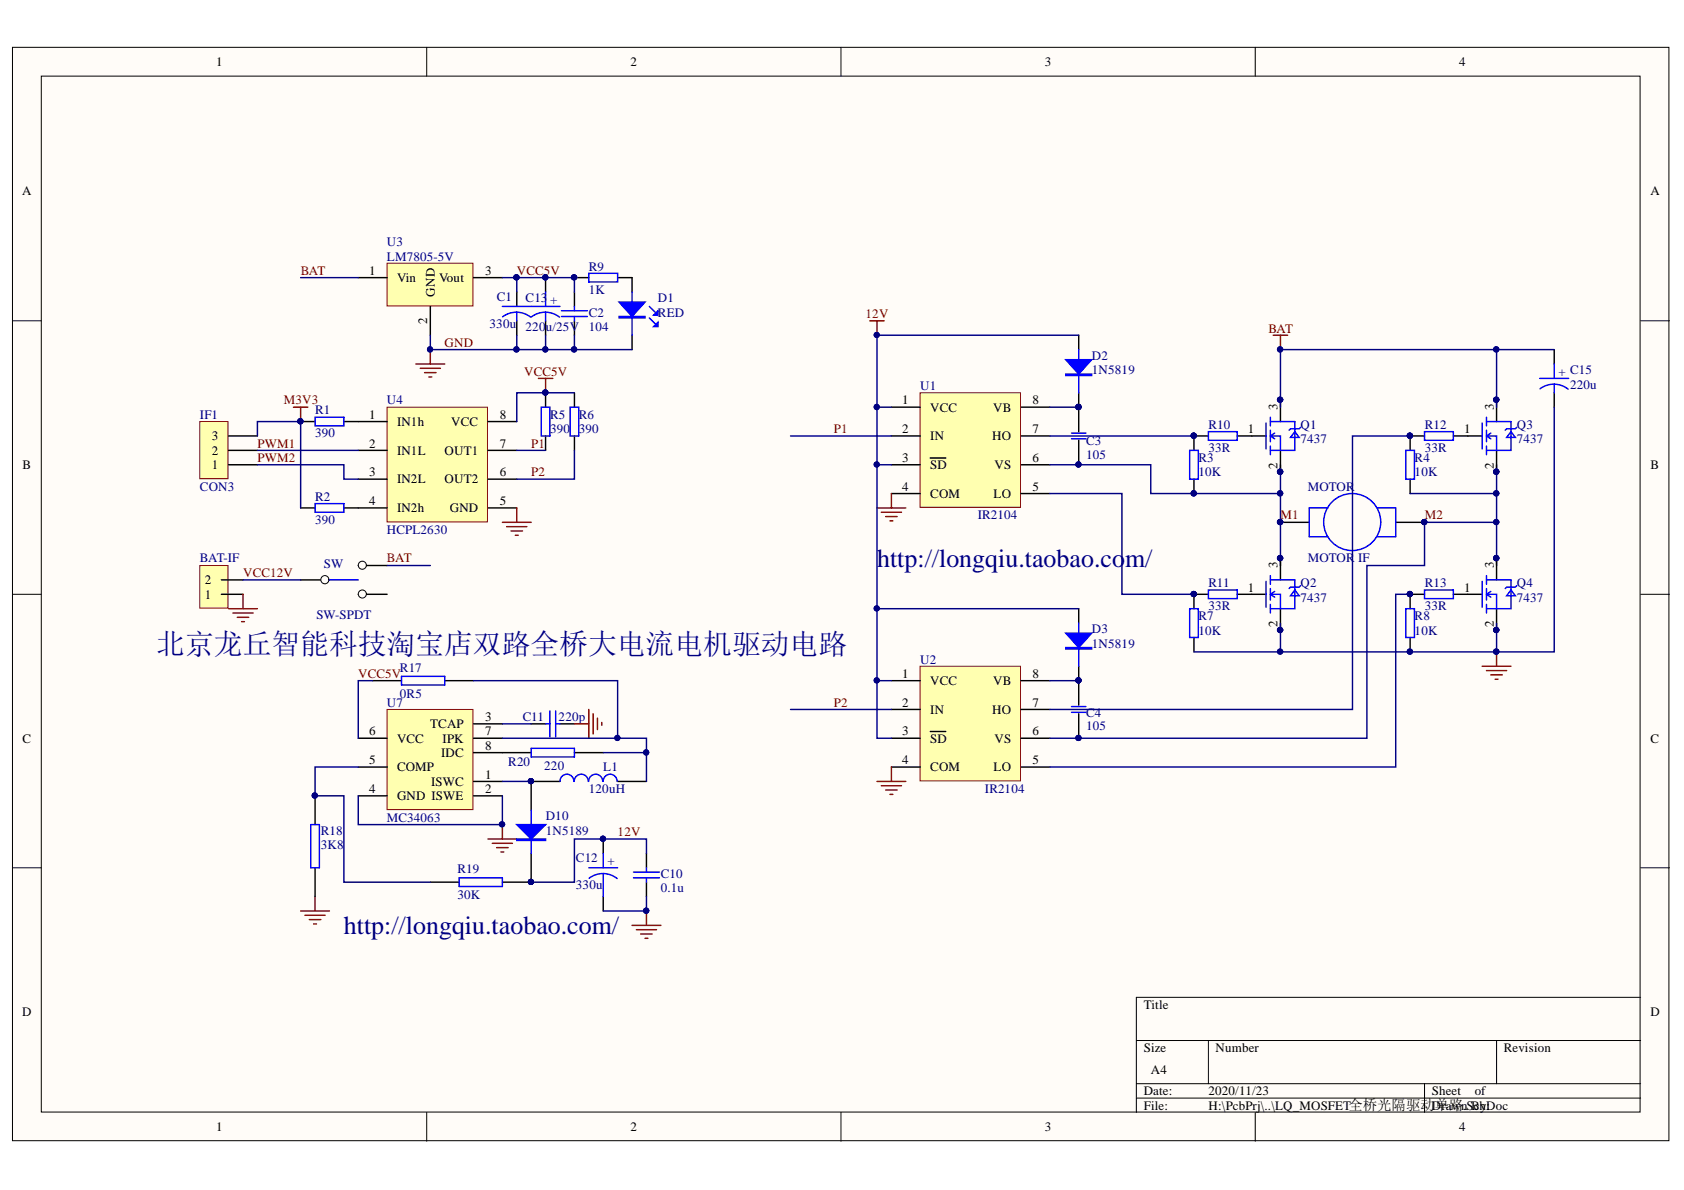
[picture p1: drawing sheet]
<svg xmlns="http://www.w3.org/2000/svg" width="297mm" height="210mm" viewBox="0 0 297 210" stroke-linecap="round" stroke-linejoin="round" font-family="sans-serif">
<defs><g id="words">
<text font-size="5.1" fill="#000080" x="27.6" y="115.3">北京龙丘智能科技淘宝店双路全桥大电流电机驱动电路</text>
<g font-size="4.6" fill="#000080">
<text x="154.7" y="100.1">http://longqiu.taobao.com/</text>
<text x="60.6" y="164.8">http://longqiu.taobao.com/</text>
</g>
<g font-size="2.3">
<text x="38.1" y="11.7">1</text>
<text x="111.2" y="11.7">2</text>
<text x="184.3" y="11.7">3</text>
<text x="257.4" y="11.7">4</text>
<text x="3.9" y="34.5">A</text>
<text x="291.1" y="34.5">A</text>
<text x="65.1" y="48.5">1</text>
<text x="70" y="49.8">Vin</text>
<text x="76.7" y="52.3" transform="rotate(-90 76.7 52.3)">GND</text>
<text x="77.5" y="49.8">Vout</text>
<text x="85.6" y="48.5">3</text>
<text x="75.4" y="57.2" transform="rotate(-90 75.4 57.2)">2</text>
<text x="159.1" y="71.3">1</text>
<text x="182.1" y="71.3">8</text>
<text x="37.4" y="77.7">3</text>
<text x="65.1" y="73.9">1</text>
<text x="70" y="75.1">IN1h</text>
<text x="79.6" y="75.1">VCC</text>
<text x="88.1" y="73.9">8</text>
<text x="159.1" y="76.4">2</text>
<text x="164.1" y="72.6">VCC</text>
<text x="164.1" y="77.7">IN</text>
<text x="175" y="77.7">HO</text>
<text x="175.2" y="72.6">VB</text>
<text x="182.1" y="76.4">7</text>
<text x="220.1" y="76.4">1</text>
<text x="225.3" y="72.3" transform="rotate(-90 225.3 72.3)">3</text>
<text x="258.2" y="76.4">1</text>
<text x="263.5" y="72.3" transform="rotate(-90 263.5 72.3)">3</text>
<text x="4" y="82.7">B</text>
<text x="37.4" y="82.7">1</text>
<text x="37.4" y="80.2">2</text>
<text x="65.1" y="78.9">2</text>
<text x="70" y="80.2">IN1L</text>
<text x="78.4" y="80.2">OUT1</text>
<text x="88.1" y="78.9">7</text>
<text x="159.1" y="81.5">3</text>
<text x="164.1" y="82.7">SD</text>
<text x="175.4" y="82.7">VS</text>
<text x="182.1" y="81.5">6</text>
<text x="225.3" y="82.7" transform="rotate(-90 225.3 82.7)">2</text>
<text x="263.5" y="82.7" transform="rotate(-90 263.5 82.7)">2</text>
<text x="291.1" y="82.7">B</text>
<text x="65.1" y="84">3</text>
<text x="65.1" y="89.1">4</text>
<text x="70" y="85.3">IN2L</text>
<text x="78.4" y="85.3">OUT2</text>
<text x="88.1" y="89.1">5</text>
<text x="88.1" y="84">6</text>
<text x="159.1" y="86.5">4</text>
<text x="164.1" y="87.8">COM</text>
<text x="175.3" y="87.8">LO</text>
<text x="182.1" y="86.5">5</text>
<text x="70" y="90.3">IN2h</text>
<text x="79.3" y="90.3">GND</text>
<text x="225.3" y="100.2" transform="rotate(-90 225.3 100.2)">3</text>
<text x="263.5" y="100.2" transform="rotate(-90 263.5 100.2)">3</text>
<text x="36.1" y="105.6">1</text>
<text x="36.1" y="103">2</text>
<text x="220.1" y="104.4">1</text>
<text x="258.2" y="104.4">1</text>
<text x="225.3" y="110.5" transform="rotate(-90 225.3 110.5)">2</text>
<text x="263.5" y="110.5" transform="rotate(-90 263.5 110.5)">2</text>
<text x="159.1" y="119.6">1</text>
<text x="182.1" y="119.6">8</text>
<text x="159.1" y="124.7">2</text>
<text x="164.1" y="120.9">VCC</text>
<text x="164.1" y="125.9">IN</text>
<text x="175" y="125.9">HO</text>
<text x="175.2" y="120.9">VB</text>
<text x="182.1" y="124.7">7</text>
<text x="4" y="131">C</text>
<text x="65.1" y="129.7">6</text>
<text x="70" y="131">VCC</text>
<text x="75.9" y="128.5">TCAP</text>
<text x="78.1" y="131">IPK</text>
<text x="85.6" y="127.2">3</text>
<text x="85.6" y="129.7">7</text>
<text x="159.1" y="129.7">3</text>
<text x="164.1" y="131">SD</text>
<text x="175.4" y="131">VS</text>
<text x="182.1" y="129.7">6</text>
<text x="291.1" y="131">C</text>
<text x="65.1" y="134.8">5</text>
<text x="70" y="136.1">COMP</text>
<text x="77.8" y="133.5">IDC</text>
<text x="85.6" y="137.3">1</text>
<text x="85.6" y="132.3">8</text>
<text x="159.1" y="134.8">4</text>
<text x="164.1" y="136.1">COM</text>
<text x="175.3" y="136.1">LO</text>
<text x="182.1" y="134.8">5</text>
<text x="65.1" y="139.9">4</text>
<text x="70" y="141.1">GND ISWE</text>
<text x="76" y="138.6">ISWC</text>
<text x="85.6" y="139.9">2</text>
<text x="3.9" y="179.3">D</text>
<text x="201.7" y="178">Title</text>
<text x="291.1" y="179.3">D</text>
<text x="201.7" y="185.6">Size</text>
<text x="214.4" y="185.6">Number</text>
<text x="265.3" y="185.6">Revision</text>
<text x="203" y="189.4">A4</text>
<text x="201.7" y="193.2">Date:</text>
<text x="201.7" y="195.7">File:</text>
<text x="213.2" y="193.2">2020/11/23</text>
<text x="213.2" y="195.7">H:\PcbPrj\..\LQ_MOSFET全桥光隔驱动单路.SchDoc</text>
<text x="252.6" y="193.2">Sheet</text>
<text x="252.6" y="195.7">Drawn By:</text>
<text x="260.1" y="193.2">of</text>
<text x="38.1" y="199.5">1</text>
<text x="111.2" y="199.5">2</text>
<text x="184.3" y="199.5">3</text>
<text x="257.4" y="199.5">4</text>
</g>
<g font-size="2.3" fill="#000080">
<text x="68.3" y="43.4">U3</text>
<text x="68.3" y="46">LM7805-5V</text>
<text x="103.9" y="47.8">R9</text>
<text x="87.6" y="53.1">C1</text>
<text x="92.7" y="53.3">C13</text>
<text x="97" y="53.6">+</text>
<text x="103.9" y="51.8">1K</text>
<text x="116.1" y="53.3">D1</text>
<text x="86.4" y="57.9">330u</text>
<text x="92.7" y="58.4">220</text>
<text x="96.3" y="58.4">u/25V</text>
<text x="103.9" y="55.9">C2</text>
<text x="103.9" y="58.4">104</text>
<text x="116.1" y="55.9">RED</text>
<text x="192.6" y="63.5">D2</text>
<text x="68.3" y="71.3">U4</text>
<text x="162.3" y="68.8">U1</text>
<text x="192.6" y="66">1N5819</text>
<text x="274.9" y="66.3">+ C15</text>
<text x="276.9" y="68.5">220u</text>
<text x="35.3" y="73.9">IF1</text>
<text x="55.6" y="73.1">R1</text>
<text x="55.6" y="77.2">390</text>
<text x="97" y="73.9">R5</text>
<text x="97" y="76.4">390</text>
<text x="102.1" y="73.9">R6</text>
<text x="102.1" y="76.4">390</text>
<text x="213.2" y="75.6">R10</text>
<text x="229.4" y="75.6">Q1</text>
<text x="251.3" y="75.6">R12</text>
<text x="267.5" y="75.6">Q3</text>
<text x="191.6" y="78.4">C3</text>
<text x="191.6" y="81">105</text>
<text x="211.4" y="81.5">R3</text>
<text x="213.2" y="79.7">33R</text>
<text x="229.4" y="78.2">7437</text>
<text x="249.5" y="81.5">R4</text>
<text x="251.3" y="79.7">33R</text>
<text x="267.5" y="78.2">7437</text>
<text x="35.3" y="86.5">CON3</text>
<text x="55.6" y="88.3">R2</text>
<text x="211.4" y="84">10K</text>
<text x="230.7" y="86.5">MOTOR</text>
<text x="249.5" y="84">10K</text>
<text x="55.6" y="92.4">390</text>
<text x="68.3" y="94.1">HCPL2630</text>
<text x="172.5" y="91.6">IR2104</text>
<text x="35.3" y="99.2">BAT-IF</text>
<text x="57.1" y="100.2">SW</text>
<text x="230.7" y="99.2">MOTOR IF</text>
<text x="213.2" y="103.6">R11</text>
<text x="213.2" y="107.7">33R</text>
<text x="229.4" y="103.6">Q2</text>
<text x="229.4" y="106.1">7437</text>
<text x="251.3" y="103.6">R13</text>
<text x="251.3" y="107.7">33R</text>
<text x="267.5" y="103.6">Q4</text>
<text x="267.5" y="106.1">7437</text>
<text x="55.8" y="109.2">SW-SPDT</text>
<text x="192.6" y="111.7">D3</text>
<text x="211.4" y="109.4">R7</text>
<text x="211.4" y="112">10K</text>
<text x="249.5" y="109.4">R8</text>
<text x="249.5" y="112">10K</text>
<text x="70.5" y="118.6">R17</text>
<text x="162.3" y="117.1">U2</text>
<text x="192.6" y="114.3">1N5819</text>
<text x="68.3" y="124.7">U7</text>
<text x="70.5" y="123.1">0R5</text>
<text x="92.2" y="127.2">C11</text>
<text x="98.5" y="127.2">220p</text>
<text x="191.6" y="126.4">C4</text>
<text x="191.6" y="128.7">105</text>
<text x="89.7" y="135.1">R20</text>
<text x="96" y="135.8">220</text>
<text x="106.4" y="136.1">L1</text>
<text x="103.9" y="139.9">120uH</text>
<text x="173.7" y="139.9">IR2104</text>
<text x="56.6" y="147.2">R18</text>
<text x="56.6" y="149.8">3K8</text>
<text x="68.3" y="144.9">MC34063</text>
<text x="96.3" y="144.7">D10</text>
<text x="96.3" y="147.2">1N5189</text>
<text x="80.7" y="154.1">R19</text>
<text x="101.6" y="152">C12</text>
<text x="107.2" y="152.5">+</text>
<text x="116.6" y="154.8">C10</text>
<text x="80.7" y="158.6">30K</text>
<text x="101.6" y="156.9">330u</text>
<text x="116.6" y="157.4">0.1u</text>
</g>
<g font-size="2.3" fill="#800000">
<text x="53" y="48.5">BAT</text>
<text x="91.2" y="48.5">VCC5V</text>
<text x="152.7" y="56.1">12V</text>
<text x="223.7" y="58.7">BAT</text>
<text x="78.4" y="61.2">GND</text>
<text x="50.1" y="71.3">M3V3</text>
<text x="92.5" y="66.3">VCC5V</text>
<text x="147.1" y="76.4">P1</text>
<text x="45.4" y="78.9">PWM1</text>
<text x="45.4" y="81.5">PWM2</text>
<text x="93.7" y="78.9">P1</text>
<text x="93.7" y="84">P2</text>
<text x="225.8" y="91.6">M1</text>
<text x="251.3" y="91.6">M2</text>
<text x="42.9" y="101.8">VCC12V</text>
<text x="68.3" y="99.2">BAT</text>
<text x="63.2" y="119.6">VCC5V</text>
<text x="147.1" y="124.7">P2</text>
<text x="108.9" y="147.5">12V</text>
</g>
</g></defs>
<g fill="#fffcf8" stroke="#000" stroke-width=".18">
<path d="M2.2 8.3h292.2v192.9h-292.2z"/>
<path d="M7.3 13.4h282v182.8h-282z"/>
</g>
<g fill="none" stroke="#000" stroke-width=".18">
<path d="M75.3 8.3v5.1M148.3 8.3v5.1M221.4 8.3v5.1M2.2 56.6h5.1M289.4 56.6h5.1M2.2 104.8h5.1M289.4 104.8h5.1M2.2 153.1h5.1M289.4 153.1h5.1M289.4 175.9h-89v20.3M75.3 196.2v5.1M148.3 196.2v5.1"/>
<path d="M200.4 183.5h89M200.4 191.2h89M200.4 193.7h89M213.1 183.5v7.7M221.4 196.2v5.1M251.3 191.2v5M264 183.5v7.7"/>
</g>
<path d="M91.2 51.5v2.6M91.2 56.6v2.5M101.3 51.5v2.6M101.3 56.6v2.5" fill="none" stroke="#000" stroke-width=".25"/>
<path d="M88.6 54.1h5.1M91.2 55.1a4 4 0 0 1 2.4 .8M91.2 55.1a4 4 0 0 0-2.6 .8M91.2 55.1v1.5M99 55.8h4.6M99 54.8h4.6M101.3 54.1v.7M101.3 55.8v.8" fill="none" stroke="#00f" stroke-width=".25"/>
<path d="M91.2 49v2.5M91.2 59.1v2.6M101.3 59.1v2.6" fill="none" stroke="#000080" stroke-width=".25"/>
<g fill="#000080" stroke="#000080" stroke-width=".18">
<circle cx="91.1" cy="48.9" r=".46"/>
<circle cx="91.1" cy="61.6" r=".47"/>
<circle cx="101.3" cy="61.6" r=".47"/>
<circle cx="75.8" cy="61.6" r=".46"/>
</g>
<path d="M73.4 64.2h5M74.1 65h3.6M74.9 65.7h2M75.7 66.5h.5M75.9 61.7v2.5" fill="none" stroke="#800000" stroke-width=".25"/>
<path d="M68.3 46.4h15.1v7.6h-15.1z" fill="#ffffb0" stroke="#800000" stroke-width=".18"/>
<path d="M63.2 49h5.1M75.9 54.1v5M83.5 49h5.1M53 74.4h2.6M60.7 74.4h2.5M96.2 69.3v2.5M96.2 76.9v2.5M101.3 69.3v2.5M101.3 76.9v2.5M53 89.6h2.6M60.7 89.6h2.5" fill="none" stroke="#000" stroke-width=".25"/>
<g fill="none" stroke="#800000" stroke-width=".25">
<path d="M153.4 56.6h2.6M154.7 56.6v2.5M224.6 59.1h2.5M225.9 59.1v2.6M51.8 71.8h2.5M53 71.8v2.6M95 66.7h2.5M96.2 66.7v2.6M261.4 117.5h5.1M262.2 118.3h3.6M263 119h2M263.7 119.8h.5"/>
<path d="M264 115v2.5"/>
</g>
<g fill="#000080" stroke="#000080" stroke-width=".18">
<circle cx="263.9" cy="114.9" r=".46"/>
<circle cx="225.8" cy="61.6" r=".47"/>
<circle cx="154.6" cy="59.1" r=".46"/>
<circle cx="96.2" cy="69.2" r=".46"/>
<circle cx="53" cy="74.3" r=".46"/>
</g>
<path d="M55.6 73.6h5.1v1.5h-5.1zM95.5 71.8h1.5v5.1h-1.5zM100.6 71.8h1.5v5.1h-1.5zM55.6 88.8h5.1v1.6h-5.1z" fill="none" stroke="#00f" stroke-width=".25"/>
<path d="M35.2 74.4h5v10h-5z" fill="#ffffb0" stroke="#800000" stroke-width=".18"/>
<path d="M40.3 79.4h5.1M40.3 76.9h5.1M40.3 82h5.1" fill="none" stroke="#000" stroke-width=".25"/>
<path d="M35.2 99.8h5v7.5h-5z" fill="#ffffb0" stroke="#800000" stroke-width=".18"/>
<path d="M39.1 104.8h3.8M39.1 102.3h3.8" fill="none" stroke="#000" stroke-width=".25"/>
<path d="M68.3 71.8h17.7v20.3h-17.7z" fill="#ffffb0" stroke="#800000" stroke-width=".18"/>
<path d="M111.5 49v2.5M111.5 59.1v2.6M63.2 74.4h5.1M63.2 79.4h5.1M86.1 74.4h5.1M86.1 79.4h5.1M63.2 84.5h5.1M63.2 89.6h5.1M86.1 84.5h5.1M86.1 89.6h5.1" fill="none" stroke="#000" stroke-width=".25"/>
<path d="M88.6 92.1h5.1M89.4 92.9h3.5M90.1 93.7h2.1M90.9 94.4h.5M91.2 89.6v2.5" fill="none" stroke="#800000" stroke-width=".25"/>
<path d="M45.4 79.4h17.8M91.2 79.4h5M101.3 69.3h-10.1v5.1M45.4 82h15.3v2.5h2.5" fill="none" stroke="#000080" stroke-width=".25"/>
<circle cx="96.2" cy="69.2" r=".46" fill="#000080" stroke="#000080" stroke-width=".18"/>
<path d="M111.5 51.5v7.6M114.5 56.1l1.1 1M114.5 54.1l1.1 1" fill="none" stroke="#00f" stroke-width=".25"/>
<path d="M109.2 53.3h4.6l-2.3 2.5z" fill="#00f"/>
<path d="M109.2 53.3h4.6l-2.3 2.5zM109.2 55.8h4.6v.3h-4.6zM109.2 56h4.6" fill="none" stroke="#00f" stroke-width=".25"/>
<path d="M115.3 57.6l.8-.8v.8z" fill="#00f"/>
<path d="M115.3 57.6l.8-.8v.8z" fill="none" stroke="#00f" stroke-width=".25"/>
<path d="M115.3 55.6l.8-.8v.8z" fill="#00f"/>
<g fill="none" stroke="#00f" stroke-width=".25">
<path d="M103.9 48.2h5v1.5h-5zM115.3 55.6l.8-.8v.8zM209.8 79.4h1.6v5.1h-1.6zM213.1 76.1h5.1v1.6h-5.1zM223.3 74.6v4.6M224.1 76.9h1.8v2.5M224.1 74.4h4.3v5h-4.3M224.1 73.6v1.5M224.1 75.9v2M224.1 78.7v1.5M224.1 76.9l.7 .5M224.8 76.4l-.7 .5"/>
<path d="M228.4 76.1l.8 1.1h-1.6zM229.4 75.4l-.2 .2h-1.6l-.2 .3M248 79.4h1.5v5.1h-1.5zM251.3 76.1h5.1v1.6h-5.1zM261.4 74.6v4.6M262.2 76.9h1.8v2.5M262.2 74.4h4.3v5h-4.3M262.2 73.6v1.5M262.2 75.9v2M262.2 78.7v1.5M262.2 76.9l.8 .5M263 76.4l-.8 .5"/>
<path d="M266.5 76.1l.8 1.1h-1.5zM267.5 75.4l-.2 .2h-1.5l-.3 .3M234.2 89.6h-3.3v5.1h3.3M242.9 89.6h3.3v5.1h-3.3M209.8 107.4h1.6v5h-1.6zM213.1 104.1h5.1v1.5h-5.1zM223.3 102.5v4.6M224.1 104.8h1.8v2.6M224.1 102.3h4.3v5.1h-4.3M224.1 101.5v1.6M224.1 103.8v2M224.1 106.6v1.5"/>
<path d="M224.1 104.8l.7 .5M224.8 104.3l-.7 .5M228.4 104.1l.8 1h-1.6zM229.4 103.3l-.2 .3h-1.6l-.2 .2M248 107.4h1.5v5h-1.5zM251.3 104.1h5.1v1.5h-5.1zM261.4 102.5v4.6M262.2 104.8h1.8v2.6M262.2 102.3h4.3v5.1h-4.3M262.2 101.5v1.6M262.2 103.8v2M262.2 106.6v1.5"/>
<path d="M262.2 104.8l.8 .5M263 104.3l-.8 .5M266.5 104.1l.8 1h-1.5zM267.5 103.3l-.2 .3h-1.5l-.3 .2"/>
<circle cx="238.5" cy="92.1" r="5"/>
</g>
<g fill="none" stroke="#000" stroke-width=".25">
<path d="M101.3 49h2.6M108.9 49h2.6M213.1 76.9h-2.5v2.5M218.2 76.9h5.1M225.9 70.6v3.8M225.9 79.4v3.8M251.3 76.9h-2.6v2.5M256.4 76.9h5M264 70.6v3.8M264 79.4v3.8M210.6 84.5v2.6M225.9 92.1h5"/>
<path d="M225.9 98.5v3.8M246.2 92.1h5.1M248.7 84.5v2.6M264 98.5v3.8M210.6 112.4v2.6M213.1 104.8h-2.5v2.6M218.2 104.8h5.1M225.9 107.4v3.8M248.7 112.4v2.6M251.3 104.8h-2.6v2.6M256.4 104.8h5M264 107.4v3.8"/>
</g>
<g fill="#000080" stroke="#000080" stroke-width=".18">
<circle cx="101.3" cy="48.9" r=".46"/>
<circle cx="210.6" cy="76.8" r=".46"/>
<circle cx="248.7" cy="76.8" r=".46"/>
<circle cx="248.7" cy="104.8" r=".46"/>
<circle cx="210.6" cy="104.8" r=".46"/>
<circle cx="210.5" cy="87" r=".46"/>
<circle cx="248.7" cy="114.9" r=".46"/>
<circle cx="225.8" cy="83.2" r=".47"/>
<circle cx="225.8" cy="87" r=".47"/>
<circle cx="225.8" cy="92.1" r=".46"/>
<circle cx="225.8" cy="98.4" r=".47"/>
<circle cx="263.9" cy="83.2" r=".47"/>
<circle cx="263.9" cy="87" r=".47"/>
<circle cx="263.9" cy="92.1" r=".46"/>
<circle cx="263.9" cy="98.4" r=".47"/>
<circle cx="251.2" cy="92.1" r=".46"/>
<circle cx="225.8" cy="70.5" r=".46"/>
<circle cx="263.9" cy="70.5" r=".46"/>
<circle cx="225.8" cy="111.1" r=".46"/>
<circle cx="263.9" cy="111.1" r=".46"/>
</g>
<path d="M40.3 107.4h5.1M41.1 108.1h3.5M41.8 108.9h2.1M42.6 109.7h.5M42.9 104.8v2.6" fill="none" stroke="#800000" stroke-width=".25"/>
<path d="M225.9 82v17.8M248.7 87.1h15.3M264 82v17.8" fill="none" stroke="#000080" stroke-width=".25"/>
<path d="M162.3 69.3h17.7v20.2h-17.7z" fill="#ffffb0" stroke="#800000" stroke-width=".18"/>
<path d="M157.2 71.8h5.1M157.2 76.9h5.1M180.1 71.8h5.1M180.1 76.9h5.1M157.2 82h5.1M157.2 87.1h5.1M164.1 80.8h1.1M165.3 80.8h1.5M180.1 82h5.1M180.1 87.1h5.1" fill="none" stroke="#000" stroke-width=".25"/>
<path d="M162.3 117.5h17.7v20.2h-17.7z" fill="#ffffb0" stroke="#800000" stroke-width=".18"/>
<g fill="none" stroke="#000" stroke-width=".25">
<path d="M190.3 59.1v2.6M190.3 69.3v6.8M190.3 77.7v4.3M157.2 120.1h5.1M157.2 125.1h5.1M157.2 130.2h5.1M157.2 135.3h5.1M164.1 129h1.1M165.3 129h1.5M180.1 120.1h5.1M180.1 125.1h5.1M180.1 130.2h5.1"/>
<path d="M180.1 135.3h5.1M190.3 120.1v4.3M190.3 125.9v4.3"/>
</g>
<path d="M185.2 76.9h25.4M185.2 71.8h5.1M248.7 76.9h-10.1v48.2h-53.4M185.2 87.1h12.7v17.7h12.7M248.7 104.8h-2.5v30.5h-61M185.2 120.1h5.1" fill="none" stroke="#000080" stroke-width=".25"/>
<g fill="#000080" stroke="#000080" stroke-width=".18">
<circle cx="210.6" cy="76.8" r=".46"/>
<circle cx="210.6" cy="104.8" r=".46"/>
<circle cx="190.2" cy="71.8" r=".46"/>
<circle cx="190.2" cy="81.9" r=".46"/>
<circle cx="190.2" cy="120" r=".46"/>
<circle cx="190.2" cy="130.2" r=".46"/>
<circle cx="248.7" cy="76.8" r=".46"/>
<circle cx="248.7" cy="104.8" r=".46"/>
</g>
<path d="M189 76.4h2.5M189 77.4h2.5M190.3 61.7v7.6M189 124.6h2.5M189 125.6h2.5" fill="none" stroke="#00f" stroke-width=".25"/>
<path d="M188 63.4h4.6l-2.3 2.6z" fill="#00f"/>
<path d="M188 63.4h4.6l-2.3 2.6zM188 66h4.6v.2h-4.6zM188 66.1h4.6M190.3 109.9v7.6" fill="none" stroke="#00f" stroke-width=".25"/>
<g fill="#000080" stroke="#000080" stroke-width=".18">
<circle cx="190.2" cy="71.8" r=".46"/>
<circle cx="190.2" cy="120" r=".46"/>
</g>
<path d="M190.3 107.4v2.5M190.3 117.5v2.6" fill="none" stroke="#000" stroke-width=".25"/>
<path d="M188 111.7h4.6l-2.3 2.5z" fill="#00f"/>
<path d="M70.8 119.3h7.6v1.5h-7.6zM188 111.7h4.6l-2.3 2.5zM188 114.2h4.6v.3h-4.6zM188 114.3h4.6M103.9 153.1h5M106.4 154.1a4 4 0 0 1 2.5 .9M106.4 154.1a4 4 0 0 0-2.5 .8M106.4 150.5v2.6M106.4 154.1v4" fill="none" stroke="#00f" stroke-width=".25"/>
<g fill="#000080" stroke="#000080" stroke-width=".18">
<circle cx="190.2" cy="120" r=".46"/>
<circle cx="154.6" cy="107.3" r=".46"/>
<circle cx="154.6" cy="71.8" r=".46"/>
<circle cx="154.6" cy="81.9" r=".46"/>
<circle cx="88.6" cy="145.4" r=".46"/>
<circle cx="106.4" cy="147.9" r=".46"/>
</g>
<path d="M139.4 76.9h17.8M154.7 71.8h2.5M154.7 82h2.5M154.7 107.4h35.6M139.4 125.1h17.8" fill="none" stroke="#000080" stroke-width=".25"/>
<g fill="none" stroke="#800000" stroke-width=".25">
<path d="M154.7 89.6h5.1M155.5 90.4h3.5M156.2 91.1h2.1M157 91.9h.5M157.2 87.1v2.5M154.7 137.8h5.1M155.5 138.6h3.5M156.2 139.4h2.1M157.2 135.3v2.5M55.6 158.1v2.6M86.1 148h5.1M86.8 148.8h3.6"/>
<path d="M87.6 149.5h2M88.4 150.3h.5M88.6 145.5v2.5M157 140.1h.5M53 160.7h5.1M53.8 161.4h3.6M54.6 162.2h2M55.3 163h.5"/>
</g>
<path d="M65.7 120.1h5.1M78.4 120.1h5.1M106.4 148v2.5M106.4 158.1v2.6" fill="none" stroke="#000" stroke-width=".25"/>
<path d="M68.3 125.1h15.1v17.7h-15.1z" fill="#ffffb0" stroke="#800000" stroke-width=".18"/>
<g fill="none" stroke="#000" stroke-width=".25">
<path d="M63.2 135.3h5.1M63.2 130.2h5.1M83.5 137.8h5.1M83.5 127.7h5.1M83.5 130.2h5.1M83.5 132.8h10.2M93.7 127.7h2.5M98.8 137.8h-5.1v5.1M98.8 127.7h2.5M101.3 132.8h5.1M108.9 137.8h5.1M55.6 140.4v5.1"/>
<path d="M55.6 153.1v5M63.2 140.4h5.1M75.9 155.6h5.1M83.5 140.4h5.1M93.7 150.5v5.1h-5.1M114 150.5v2.6M114 155.6v2.5"/>
</g>
<g fill="none" stroke="#00f" stroke-width=".25">
<path d="M93.7 132h7.6v1.5h-7.6zM96.2 127.7h.8M97 125.4v4.6M98 127.7h.8M98 125.4v4.6M101.2 137.8a1.22 1.22 0 0 0-1.2-1.2 1.22 1.22 0 0 0-1.2 1.2M103.8 137.8a1.23 1.23 0 0 0-1.3-1.2 1.23 1.23 0 0 0-1.2 1.2M106.3 137.8a1.23 1.23 0 0 0-1.2-1.2 1.23 1.23 0 0 0-1.3 1.2M108.8 137.8a1.22 1.22 0 0 0-1.2-1.2 1.22 1.22 0 0 0-1.2 1.2M54.8 145.5h1.5v7.6h-1.5zM81 154.8h7.6v1.6h-7.6zM91.2 148h5v.2h-5z"/>
<path d="M91.2 148.1h5M93.7 142.9v7.6M111.7 154.8h4.6M111.7 153.8h4.6M114 153.1v.7M114 154.8v.8"/>
</g>
<g fill="#000080" stroke="#000080" stroke-width=".18">
<circle cx="55.5" cy="140.3" r=".46"/>
<circle cx="93.6" cy="155.6" r=".46"/>
<circle cx="93.6" cy="137.8" r=".46"/>
</g>
<path d="M65.7 120.1h-2.5v10.1" fill="none" stroke="#000080" stroke-width=".25"/>
<path d="M91.2 145.5h5l-2.5 2.5z" fill="#00f"/>
<path d="M91.2 145.5h5l-2.5 2.5z" fill="none" stroke="#00f" stroke-width=".25"/>
<g fill="#000080" stroke="#000080" stroke-width=".18">
<circle cx="93.6" cy="137.8" r=".46"/>
<circle cx="93.6" cy="155.6" r=".46"/>
<circle cx="114" cy="132.7" r=".46"/>
<circle cx="108.9" cy="130.2" r=".46"/>
<circle cx="114" cy="160.6" r=".46"/>
</g>
<path d="M83.5 120.1h25.4v10.1M88.6 137.8h5.1M88.6 127.7h5.1M106.4 132.8h7.6" fill="none" stroke="#000080" stroke-width=".25"/>
<path d="M101.3 127.7h2.6M103.9 125.1v5.1M104.6 125.9v3.6M105.4 126.7v2M106.1 127.4v.5M111.5 163.2h5.1M112.2 164h3.6M113 164.7h2M113.8 165.5h.5M114 160.7v2.5" fill="none" stroke="#800000" stroke-width=".25"/>
<path d="M53 102.3h5.1" fill="none" stroke="#000" stroke-width=".25"/>
<circle cx="57.3" cy="102.3" r=".72" fill="#fffcf8" stroke="#000" stroke-width=".18"/>
<path d="M63.2 99.8h5.1" fill="none" stroke="#000" stroke-width=".25"/>
<circle cx="63.9" cy="99.7" r=".71" fill="#fffcf8" stroke="#000" stroke-width=".18"/>
<path d="M63.2 104.8h5.1" fill="none" stroke="#000" stroke-width=".25"/>
<circle cx="63.9" cy="104.8" r=".71" fill="#fffcf8" stroke="#000" stroke-width=".18"/>
<path d="M93.7 54.1h5.1M96.2 55.1a4 4 0 0 1 2.5 .8M96.2 55.1a4 4 0 0 0-2.5 .8M96.2 51.5v2.6M96.2 55.1v1.5M271.6 66.7h5.1M274.1 67.8a4 4 0 0 1 2.5 .8M274.1 67.8a4 4 0 0 0-2.5 .8M274.1 64.2v2.5M274.1 67.8v1.5M58.1 102.3h5.1" fill="none" stroke="#00f" stroke-width=".25"/>
<path d="M96.2 49v2.5M96.2 56.6v2.5M274.1 61.7v2.5M274.1 69.3v2.5" fill="none" stroke="#000" stroke-width=".25"/>
<g fill="#000080" stroke="#000080" stroke-width=".18">
<circle cx="96.2" cy="48.9" r=".46"/>
<circle cx="96.2" cy="61.6" r=".46"/>
<circle cx="225.8" cy="92.1" r=".46"/>
<circle cx="251.2" cy="92.1" r=".46"/>
<circle cx="91.1" cy="48.9" r=".46"/>
<circle cx="101.3" cy="48.9" r=".46"/>
<circle cx="75.8" cy="61.6" r=".46"/>
<circle cx="91.1" cy="61.6" r=".47"/>
<circle cx="101.3" cy="61.6" r=".47"/>
<circle cx="53" cy="74.3" r=".46"/>
<circle cx="225.8" cy="70.5" r=".46"/>
<circle cx="225.8" cy="61.6" r=".47"/>
<circle cx="263.9" cy="61.6" r=".47"/>
<circle cx="263.9" cy="70.5" r=".46"/>
<circle cx="225.8" cy="111.1" r=".46"/>
<circle cx="225.8" cy="114.9" r=".46"/>
<circle cx="248.7" cy="114.9" r=".46"/>
<circle cx="263.9" cy="114.9" r=".46"/>
<circle cx="263.9" cy="111.1" r=".46"/>
<circle cx="190.2" cy="81.9" r=".46"/>
<circle cx="210.5" cy="87" r=".46"/>
<circle cx="225.8" cy="87" r=".47"/>
<circle cx="190.2" cy="130.2" r=".46"/>
<circle cx="263.9" cy="92.1" r=".46"/>
<circle cx="154.6" cy="59.1" r=".46"/>
<circle cx="154.6" cy="71.8" r=".46"/>
<circle cx="154.6" cy="81.9" r=".46"/>
<circle cx="154.6" cy="107.3" r=".46"/>
<circle cx="154.6" cy="120" r=".46"/>
<circle cx="88.6" cy="145.4" r=".46"/>
<circle cx="55.5" cy="140.3" r=".46"/>
<circle cx="93.6" cy="155.6" r=".46"/>
<circle cx="106.4" cy="147.9" r=".46"/>
<circle cx="114" cy="160.6" r=".46"/>
<circle cx="108.9" cy="130.2" r=".46"/>
<circle cx="114" cy="132.7" r=".46"/>
</g>
<g fill="none" stroke="#000080" stroke-width=".25">
<path d="M53 49h10.2M75.9 59.1v2.6h35.6M88.6 49h12.7v2.5M96.2 59.1v2.6M190.3 59.1h-35.6v71.1h2.5M45.4 76.9v-2.5h7.6v15.2M101.3 79.4v5.1h-10.1M264 61.7v10.1M274.1 61.7h-48.2v10.1M274.1 71.8v43.2h-63.5M68.3 99.8h7.6M185.2 82h17.8v5.1h22.9"/>
<path d="M264 92.1h-12.7v7.7h-10.2v30.4h-55.9M42.9 102.3h10.1M225.9 109.9v5.1M264 109.9v5.1M63.2 135.3h-7.6v5.1h5.1v15.2h15.2M88.6 130.2h25.4v7.6M154.7 120.1h2.5M63.2 140.4v5.1h25.4v-5.1M114 150.5v-2.5h-12.7v7.6h-7.6M114 158.1v2.6h-7.6"/>
</g>
<use href="#words"/>
</svg>
